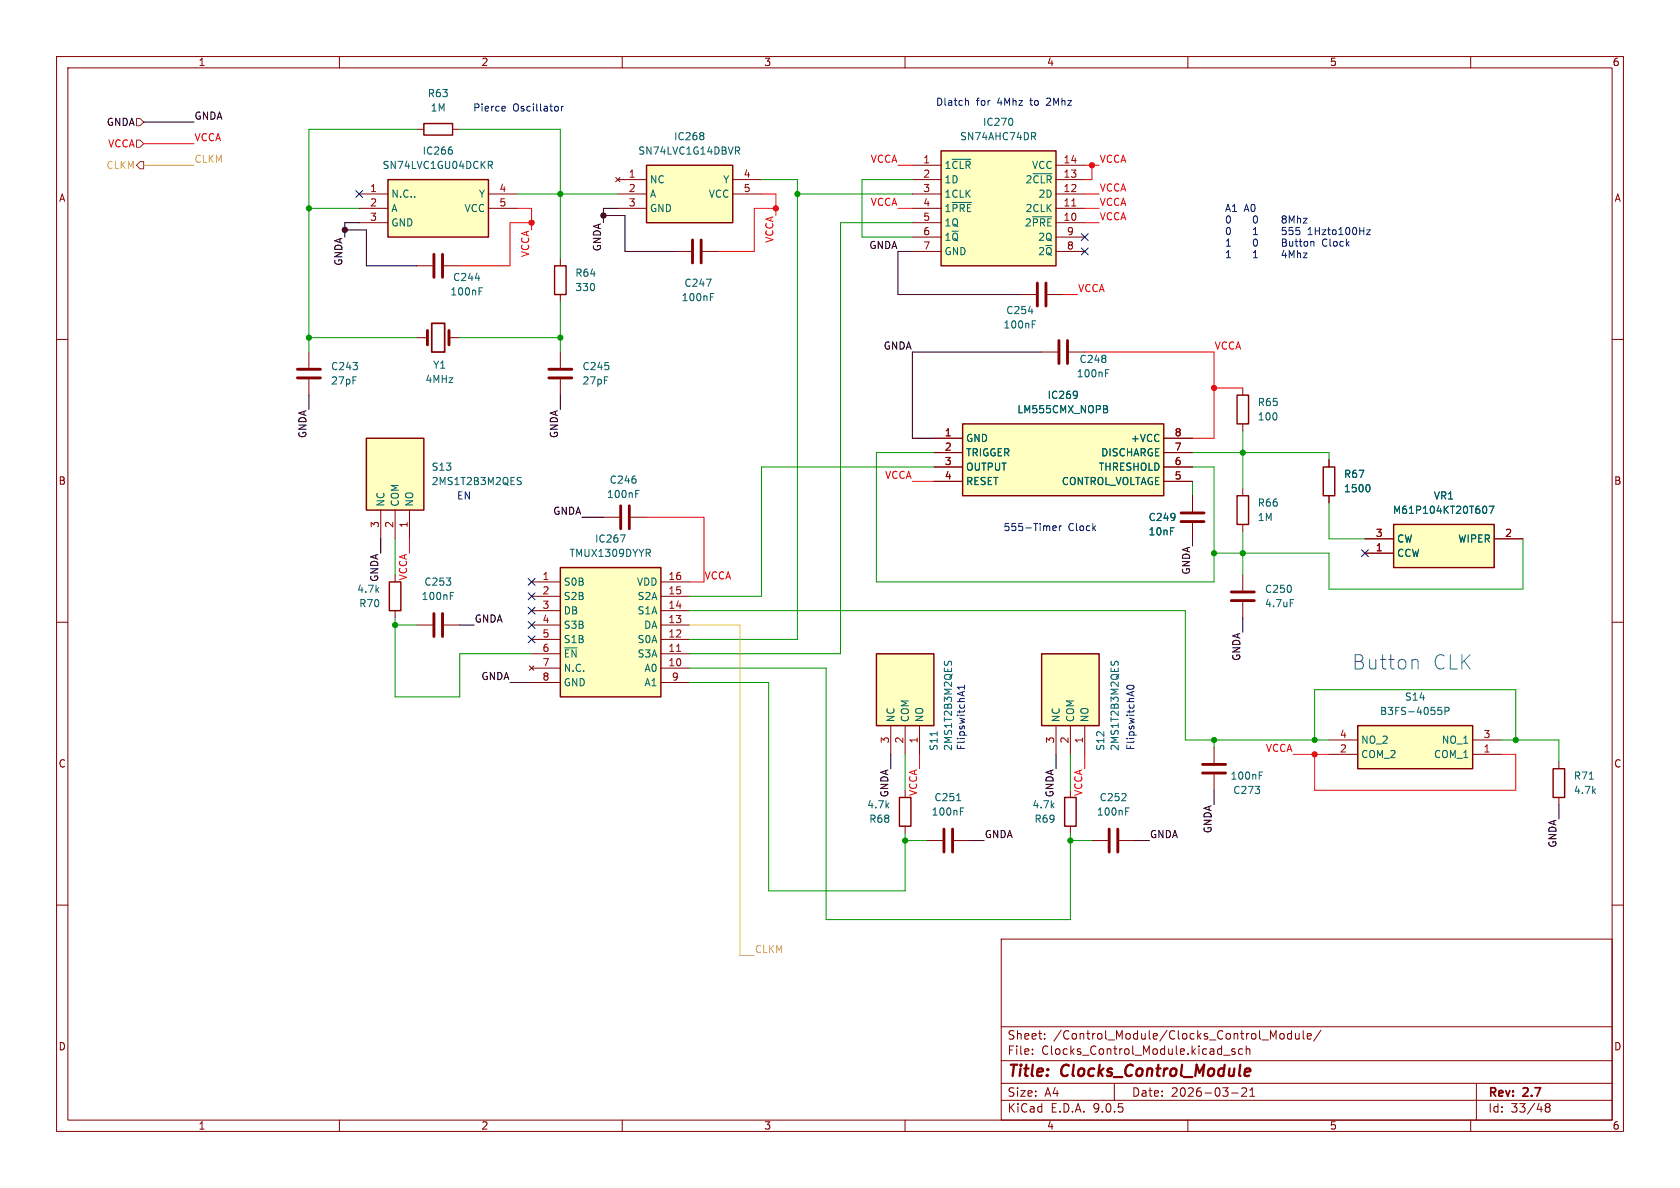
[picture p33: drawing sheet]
<svg xmlns="http://www.w3.org/2000/svg" width="297mm" height="210mm" viewBox="0 0 297 210" stroke-linecap="round" stroke-linejoin="round" font-family="sans-serif">
<defs><g id="words">
<g font-size="3.5" fill="#0045ff">
<text x="239" y="118.6">Button</text>
<text x="253.2" y="118.6">CLK</text>
</g>
<g font-size="2.8" fill="#840000">
<text x="178" y="190.9">Title:</text>
<text x="187.7" y="190.9">Clocks_Control_Module</text>
</g>
<g font-size="2.1" fill="#840000">
<text x="178" y="184">Sheet:</text>
<text x="186.2" y="184">/Control_Module/Clocks_Control_Module/</text>
<text x="178" y="186.7">File:</text>
<text x="184.1" y="186.7">Clocks_Control_Module.kicad_sch</text>
<text x="178" y="196.9">KiCad</text>
<text x="178" y="194.1">Size:</text>
<text x="184.7" y="194.1">A4</text>
<text x="185.7" y="196.9">E.D.A.</text>
<text x="193.3" y="196.9">9.0.5</text>
<text x="200" y="194.1">Date:</text>
<text x="207" y="194.1">2026-03-21</text>
<text x="263" y="194.3">Rev:</text>
<text x="263" y="196.9">Id:</text>
<text x="267.1" y="196.9">33/48</text>
<text x="269.4" y="194.3">2.7</text>
</g>
<g font-size="1.8" fill="#840000">
<text x="35" y="11.9">1</text>
<text x="85" y="11.9">2</text>
<text x="135" y="11.9">3</text>
<text x="185" y="11.9">4</text>
<text x="235" y="11.9">5</text>
<text x="285" y="11.9">6</text>
<text x="10.3" y="35.9">A</text>
<text x="285.3" y="35.9">A</text>
<text x="10.3" y="85.9">B</text>
<text x="285.3" y="85.9">B</text>
<text x="10.3" y="135.9">C</text>
<text x="285.3" y="135.9">C</text>
<text x="10.3" y="185.9">D</text>
<text x="285.3" y="185.9">D</text>
<text x="35" y="199.9">1</text>
<text x="85" y="199.9">2</text>
<text x="135" y="199.9">3</text>
<text x="185" y="199.9">4</text>
<text x="235" y="199.9">5</text>
<text x="285" y="199.9">6</text>
</g>
<g font-size="1.8" fill="#006464">
<text x="75.5" y="17.4">R63</text>
<text x="76" y="19.9">1M</text>
<text x="173.7" y="22.5">IC270</text>
<text x="74.6" y="27.5">IC266</text>
<text x="112.7" y="27.5">SN74LVC1G14DBVR</text>
<text x="119.1" y="25">IC268</text>
<text x="169.6" y="25">SN74AHC74DR</text>
<text x="67.5" y="30.1">SN74LVC1GU04DCKR</text>
<text x="69.1" y="35.2">N.C..</text>
<text x="84.6" y="35.2">Y</text>
<text x="114.8" y="32.6">NC</text>
<text x="114.8" y="35.2">A</text>
<text x="125.2" y="35.2">VCC</text>
<text x="127.7" y="32.6">Y</text>
<text x="166.9" y="30.1">1~{CLR}</text>
<text x="166.9" y="32.6">1D</text>
<text x="166.9" y="35.2">1CLK</text>
<text x="181.2" y="32.6">2~{CLR}</text>
<text x="182.4" y="30.1">VCC</text>
<text x="183.5" y="35.2">2D</text>
<text x="69.1" y="37.7">A</text>
<text x="69.1" y="40.2">GND</text>
<text x="82" y="37.7">VCC</text>
<text x="114.8" y="37.7">GND</text>
<text x="166.9" y="37.7">1~{PRE}</text>
<text x="166.9" y="40.2">1Q</text>
<text x="181.1" y="40.2">2~{PRE}</text>
<text x="181.2" y="37.7">2CLK</text>
<text x="166.9" y="42.8">1~{Q}</text>
<text x="166.9" y="45.3">GND</text>
<text x="183.4" y="42.8">2Q</text>
<text x="183.4" y="45.3">2~{Q}</text>
<text x="79.5" y="52.4">100nF</text>
<text x="80" y="49.9">C244</text>
<text x="101.6" y="51.7">330</text>
<text x="101.6" y="49.1">R64</text>
<text x="120.4" y="53.4">100nF</text>
<text x="120.9" y="50.9">C247</text>
<text x="177.3" y="58.3">100nF</text>
<text x="177.8" y="55.7">C254</text>
<text x="58.4" y="65.6">C243</text>
<text x="76.5" y="65.4">Y1</text>
<text x="102.9" y="65.6">C245</text>
<text x="190.7" y="64.4">C248</text>
<text x="58.4" y="68.2">27pF</text>
<text x="75.1" y="67.9">4MHz</text>
<text x="102.9" y="68.2">27pF</text>
<text x="185.1" y="70.7">IC269</text>
<text x="190.3" y="66.9">100nF</text>
<text x="222.3" y="72">R65</text>
<text x="179.8" y="73.3">LM555CMX_NOPB</text>
<text x="222.3" y="74.5">100</text>
<text x="76.2" y="83.4">S13</text>
<text x="170.7" y="78.3">GND</text>
<text x="170.7" y="80.9">TRIGGER</text>
<text x="170.7" y="83.4">OUTPUT</text>
<text x="194.1" y="83.4">THRESHOLD</text>
<text x="194.6" y="80.9">DISCHARGE</text>
<text x="199.8" y="78.3">+VCC</text>
<text x="68.2" y="89.7" transform="rotate(-90 68.2 89.7)">NC</text>
<text x="70.7" y="89.7" transform="rotate(-90 70.7 89.7)">COM</text>
<text x="73.3" y="89.7" transform="rotate(-90 73.3 89.7)">NO</text>
<text x="76.2" y="86">2MS1T2B3M2QES</text>
<text x="107.2" y="88.2">100nF</text>
<text x="107.7" y="85.7">C246</text>
<text x="170.7" y="86">RESET</text>
<text x="187.6" y="86">CONTROL_VOLTAGE</text>
<text x="222.3" y="89.8">R66</text>
<text x="237.5" y="84.7">R67</text>
<text x="237.5" y="87.2">1500</text>
<text x="253.4" y="88.5">VR1</text>
<text x="203" y="92.3">C249</text>
<text x="203" y="94.8">10nF</text>
<text x="222.3" y="92.3">1M</text>
<text x="246.2" y="91">M61P104KT20T607</text>
<text x="100.6" y="98.7">TMUX1309DYYR</text>
<text x="105.1" y="96.1">IC267</text>
<text x="246.9" y="96.1">CW</text>
<text x="246.9" y="98.7">CCW</text>
<text x="257.7" y="96.1">WIPER</text>
<text x="63" y="105">4.7k</text>
<text x="63.4" y="107.5">R70</text>
<text x="74.4" y="106.3">100nF</text>
<text x="74.9" y="103.7">C253</text>
<text x="99.6" y="103.7">S0B</text>
<text x="99.6" y="106.3">S2B</text>
<text x="112.5" y="103.7">VDD</text>
<text x="112.6" y="106.3">S2A</text>
<text x="223.5" y="105">C250</text>
<text x="223.5" y="107.5">4.7uF</text>
<text x="99.6" y="108.8">DB</text>
<text x="99.6" y="111.4">S3B</text>
<text x="99.6" y="113.9">S1B</text>
<text x="112.6" y="108.8">S1A</text>
<text x="112.6" y="113.9">S0A</text>
<text x="113.8" y="111.4">DA</text>
<text x="99.6" y="116.4">~{EN}</text>
<text x="99.6" y="119">N.C.</text>
<text x="112.6" y="116.4">S3A</text>
<text x="113.8" y="119">A0</text>
<text x="99.6" y="121.5">GND</text>
<text x="113.8" y="121.5">A1</text>
<text x="248.3" y="124.1">S14</text>
<text x="158.3" y="127.8" transform="rotate(-90 158.3 127.8)">NC</text>
<text x="160.9" y="127.8" transform="rotate(-90 160.9 127.8)">COM</text>
<text x="163.4" y="127.8" transform="rotate(-90 163.4 127.8)">NO</text>
<text x="187.6" y="127.8" transform="rotate(-90 187.6 127.8)">NC</text>
<text x="190.1" y="127.8" transform="rotate(-90 190.1 127.8)">COM</text>
<text x="192.6" y="127.8" transform="rotate(-90 192.6 127.8)">NO</text>
<text x="240.5" y="131.7">NO_2</text>
<text x="243.9" y="126.6">B3FS-4055P</text>
<text x="254.8" y="131.7">NO_1</text>
<text x="166" y="132.8" transform="rotate(-90 166 132.8)">S11</text>
<text x="168.5" y="132.8" transform="rotate(-90 168.5 132.8)">2MS1T2B3M2QES</text>
<text x="195.4" y="132.8" transform="rotate(-90 195.4 132.8)">S12</text>
<text x="198" y="132.8" transform="rotate(-90 198 132.8)">2MS1T2B3M2QES</text>
<text x="240.5" y="134.2">COM_2</text>
<text x="253.4" y="134.2">COM_1</text>
<text x="153.2" y="143.1">4.7k</text>
<text x="165.1" y="141.8">C251</text>
<text x="182.4" y="143.1">4.7k</text>
<text x="194.3" y="141.8">C252</text>
<text x="217.4" y="138">100nF</text>
<text x="217.9" y="140.6">C273</text>
<text x="278.1" y="140.6">4.7k</text>
<text x="278.1" y="138">R71</text>
<text x="153.6" y="145.6">R68</text>
<text x="164.6" y="144.4">100nF</text>
<text x="182.8" y="145.6">R69</text>
<text x="193.8" y="144.4">100nF</text>
</g>
<g font-size="1.8">
<text x="18.8" y="22.5">GNDA</text>
<text x="34.3" y="21.2">GNDA</text>
<text x="60.6" y="47.1" transform="rotate(-90 60.6 47.1)">GNDA</text>
<text x="106.3" y="44.5" transform="rotate(-90 106.3 44.5)">GNDA</text>
<text x="153.6" y="44.1">GNDA</text>
<text x="156.1" y="61.9">GNDA</text>
<text x="54.3" y="77.6" transform="rotate(-90 54.3 77.6)">GNDA</text>
<text x="98.7" y="77.6" transform="rotate(-90 98.7 77.6)">GNDA</text>
<text x="97.7" y="91.1">GNDA</text>
<text x="210.5" y="101.7" transform="rotate(-90 210.5 101.7)">GNDA</text>
<text x="67" y="103" transform="rotate(-90 67 103)">GNDA</text>
<text x="83.8" y="110.1">GNDA</text>
<text x="219.4" y="116.9" transform="rotate(-90 219.4 116.9)">GNDA</text>
<text x="85" y="120.3">GNDA</text>
<text x="157.1" y="141.1" transform="rotate(-90 157.1 141.1)">GNDA</text>
<text x="186.3" y="141.1" transform="rotate(-90 186.3 141.1)">GNDA</text>
<text x="174" y="148.2">GNDA</text>
<text x="203.2" y="148.2">GNDA</text>
<text x="214.3" y="147.4" transform="rotate(-90 214.3 147.4)">GNDA</text>
<text x="275.2" y="149.9" transform="rotate(-90 275.2 149.9)">GNDA</text>
</g>
<g font-size="1.8" fill="#0000c2">
<text x="83.5" y="19.9">Pierce</text>
<text x="90.6" y="19.9">Oscillator</text>
<text x="165.4" y="18.9">Dlatch</text>
<text x="172.6" y="18.9">for</text>
<text x="176.4" y="18.9">4Mhz</text>
<text x="182.4" y="18.9">to</text>
<text x="185.5" y="18.9">2Mhz</text>
<text x="216.5" y="37.7">A1</text>
<text x="216.5" y="39.7">0 0 8Mhz</text>
<text x="216.5" y="41.8">0 1 555</text>
<text x="219.9" y="37.7">A0</text>
<text x="231.1" y="41.8">1Hzto100Hz</text>
<text x="216.5" y="43.8">1 0 Button</text>
<text x="216.5" y="45.9">1 1 4Mhz</text>
<text x="233.7" y="43.8">Clock</text>
<text x="80.7" y="88.5">EN</text>
<text x="177.3" y="94.1">555-Timer</text>
<text x="188.8" y="94.1">Clock</text>
<text x="170.8" y="132.7" transform="rotate(-90 170.8 132.7)">FlipswitchA1</text>
<text x="200.8" y="132.7" transform="rotate(-90 200.8 132.7)">FlipswitchA0</text>
</g>
<g font-size="1.8" fill="#ff0007">
<text x="19" y="26.3">VCCA</text>
<text x="34.3" y="25.1">VCCA</text>
<text x="153.8" y="28.9">VCCA</text>
<text x="194.3" y="28.9">VCCA</text>
<text x="194.3" y="33.9">VCCA</text>
<text x="153.8" y="36.5">VCCA</text>
<text x="194.3" y="36.5">VCCA</text>
<text x="194.3" y="39">VCCA</text>
<text x="93.6" y="45.6" transform="rotate(-90 93.6 45.6)">VCCA</text>
<text x="136.8" y="43" transform="rotate(-90 136.8 43)">VCCA</text>
<text x="190.5" y="51.7">VCCA</text>
<text x="214.6" y="61.9">VCCA</text>
<text x="156.4" y="84.7">VCCA</text>
<text x="72" y="102.7" transform="rotate(-90 72 102.7)">VCCA</text>
<text x="124.5" y="102.5">VCCA</text>
<text x="223.7" y="133">VCCA</text>
<text x="162.2" y="140.8" transform="rotate(-90 162.2 140.8)">VCCA</text>
<text x="191.4" y="140.8" transform="rotate(-90 191.4 140.8)">VCCA</text>
</g>
<g font-size="1.8" fill="#ffba00">
<text x="34.3" y="28.9">CLKM</text>
<text x="18.7" y="30.1">CLKM</text>
<text x="133.3" y="168.6">CLKM</text>
</g>
<g font-size="1.8" fill="#a90000">
<text x="163.1" y="29">1</text>
<text x="187.9" y="29">14</text>
<text x="65.3" y="34">1</text>
<text x="88.2" y="34">4</text>
<text x="111.1" y="31.5">1</text>
<text x="111.1" y="34">2</text>
<text x="131.4" y="31.5">4</text>
<text x="131.4" y="34">5</text>
<text x="163.1" y="31.5">2</text>
<text x="163.1" y="34">3</text>
<text x="187.9" y="31.5">13</text>
<text x="187.9" y="34">12</text>
<text x="65.3" y="36.6">2</text>
<text x="65.3" y="39.1">3</text>
<text x="88.2" y="36.6">5</text>
<text x="111.1" y="36.6">3</text>
<text x="163.1" y="36.6">4</text>
<text x="163.1" y="39.1">5</text>
<text x="163.1" y="41.7">6</text>
<text x="187.9" y="36.6">11</text>
<text x="187.9" y="39.1">10</text>
<text x="188.5" y="41.7">9</text>
<text x="163.1" y="44.2">7</text>
<text x="188.5" y="44.2">8</text>
<text x="166.9" y="77.2">1</text>
<text x="207.6" y="77.2">8</text>
<text x="166.9" y="79.8">2</text>
<text x="166.9" y="82.3">3</text>
<text x="207.6" y="79.8">7</text>
<text x="207.6" y="82.3">6</text>
<text x="166.9" y="84.8">4</text>
<text x="207.6" y="84.8">5</text>
<text x="67.1" y="93.4" transform="rotate(-90 67.1 93.4)">3</text>
<text x="69.6" y="93.4" transform="rotate(-90 69.6 93.4)">2</text>
<text x="72.1" y="93.4" transform="rotate(-90 72.1 93.4)">1</text>
<text x="243.1" y="95">3</text>
<text x="266" y="95">2</text>
<text x="243.1" y="97.5">1</text>
<text x="95.8" y="102.6">1</text>
<text x="95.8" y="105.2">2</text>
<text x="95.8" y="107.7">3</text>
<text x="118.1" y="102.6">16</text>
<text x="118.1" y="105.2">15</text>
<text x="118.1" y="107.7">14</text>
<text x="95.8" y="110.2">4</text>
<text x="95.8" y="112.8">5</text>
<text x="118.1" y="110.2">13</text>
<text x="118.1" y="112.8">12</text>
<text x="95.8" y="115.3">6</text>
<text x="95.8" y="117.9">7</text>
<text x="118.1" y="115.3">11</text>
<text x="118.1" y="117.9">10</text>
<text x="95.8" y="120.4">8</text>
<text x="118.7" y="120.4">9</text>
<text x="157.2" y="131.5" transform="rotate(-90 157.2 131.5)">3</text>
<text x="159.8" y="131.5" transform="rotate(-90 159.8 131.5)">2</text>
<text x="162.3" y="131.5" transform="rotate(-90 162.3 131.5)">1</text>
<text x="186.4" y="131.5" transform="rotate(-90 186.4 131.5)">3</text>
<text x="189" y="131.5" transform="rotate(-90 189 131.5)">2</text>
<text x="191.5" y="131.5" transform="rotate(-90 191.5 131.5)">1</text>
<text x="236.8" y="130.6">4</text>
<text x="262.2" y="130.6">3</text>
<text x="236.8" y="133.1">2</text>
<text x="262.2" y="133.1">1</text>
</g>
</g></defs>
<g fill="none" stroke="#840000" stroke-width=".18">
<path d="M10 10h277v190h-277zM12 12h273v186h-273zM60 10v2M110 10v2M160 10v2M210 10v2M260 10v2M73.7 59.7h1.9M79.4 59.7h1.9M10 60h2M184.1 62.2h2.8M189 62.2h2.8"/>
<path d="M219.7 68.6v1.3M219.7 74.9v1.3M285 60h2M10 110h2M285 110h2M10 160h2M177 166h108v32h-108zM285 160h2M60 198v2M110 198v2M160 198v2M177 194.5h108"/>
<path d="M177 191.5h108M177 187.5h108M177 181.5h108M182.5 186.3v.1M182.5 185.5v.1M184.7 183.6v.1M184.7 182.8v.1M197 191.5v3M210 198v2M216.3 186.5h1.2M217.7 193.2h1.2M218.3 185.5l-.3-.1-.3 .2 .1 .2 .5 .2v.3h-.6"/>
<path d="M219.5 192.4l.6-.1 .2 .1 .1 .3-.9 1.1h.9M219.7 185.5l-.5-.1-.2 .3v.4l.1 .2h.6M220.3 185.5l.2-.1 .4 .1 .1 .9M220.3 184.9v1.5M221 193.8h.8M221 192.7l.4-.4v1.5M226.4 182.8l.3-.1 .3 .3v.4l-.3 .3-.3-.1-.2-.2v-.4zM228.3 182.8l-.4-.1-.3 .3v.4l.1 .2h.6M228.3 182.2v1.5M229 182.7l.1 .9 .4 .1 .2-.1M229.7 182.7v1M230.4 182.2v1.3l.2 .2"/>
<path d="M231.1 183.2l.7-.1-.1-.3-.4-.1-.2 .2 .1 .7h.5M233.5 182.1l-1.3 2M260 198v2M261 191.5v6.5M273.5 195.7l-.3-.2 .3-.4 .4 .1 .1 .2-.3 .3M273.5 195.7l-.3 .3v.5l.3 .1 .4-.1 .1-.2v-.4l-.3-.2M273.5 195.7h.2"/>
</g>
<path d="M220.4 188.9l.6 .1v.4l-.9 .1M220.8 190.1l-.5 .1" fill="none" stroke="#840000" stroke-width=".4"/>
<path d="M218.7 69.9h2v5h-2z" fill="none" stroke="#840000" stroke-width=".25"/>
<path d="M75.6 58.4v2.6M79.4 58.4v2.6M187.2 60.2v4.1M188.7 60.2v4.1" fill="none" stroke="#840000" stroke-width=".51"/>
<path d="M76.3 57.2h2.3v5h-2.3z" fill="none" stroke="#840000" stroke-width=".3"/>
<path d="M195.4 66h.5M195.4 65.3h.6" fill="none" stroke="#006464" stroke-width=".18"/>
<path d="M166.4 26.7h20.3v20.3h-20.3z" fill="#ffffc2"/>
<path d="M74.9 21.8h5.1v2.1h-5.1zM166.4 26.7h20.3v20.3h-20.3zM218.7 87.6h2v5.1h-2zM233.9 82.6h2.1v5h-2.1z" fill="none" stroke="#840000" stroke-width=".25"/>
<g fill="none" stroke="#840000" stroke-width=".18">
<path d="M73.7 22.9h1.2M80 22.9h1.3M161.3 29.2h5.1M161.3 31.8h5.1M161.3 34.3h5.1M161.3 36.8h5.1M161.3 39.4h5.1M186.7 29.2h5.1M186.7 31.8h5.1M186.7 34.3h5.1M186.7 36.8h5.1M186.7 39.4h5.1"/>
<path d="M161.3 41.9h5.1M161.3 44.5h5.1M186.7 41.9h5.1M186.7 44.5h5.1M54.6 62.2v2.8M54.6 67.1v2.8M210.8 87.6v2.8M210.8 92.5v2.8M219.7 86.4v1.2M219.7 92.7v1.3M234.9 81.3v1.3M234.9 87.6v1.3"/>
</g>
<path d="M168.3 28.2h3.3M168.3 35.8h3.4M178.9 21l.1 .4-.1 .6M182.5 38.3h3.5M182.6 30.7h3.4M182.7 24.1l.4 .6M182.8 23.4l.3 .3-.1 .3-.2 .1M241.9 85.7a.79 .79 0 0 1 0 1.2" fill="none" stroke="#006464" stroke-width=".18"/>
<path d="M189.5 36.4h.7" fill="none" stroke="#a90000" stroke-width=".18"/>
<path d="M52.6 65.3h4M52.6 66.8h4M208.8 90.7h4.1M208.8 92.2h4.1" fill="none" stroke="#840000" stroke-width=".51"/>
<path d="M170.2 74.9h35.5v12.7h-35.5z" fill="#ffffc2"/>
<path d="M170.2 74.9h35.5v12.7h-35.5z" fill="none" stroke="#840000" stroke-width=".25"/>
<path d="M99.1 62.2v2.8M99.1 67.1v2.8M165.1 77.5h5.1M205.7 77.5h5.1M165.1 80h5.1M165.1 82.6h5.1M165.1 85.1h5.1M205.7 80h5.1M205.7 82.6h5.1M205.7 85.1h5.1M214.6 132.1v2.8M214.6 136.9v2.8" fill="none" stroke="#840000" stroke-width=".18"/>
<path d="M190.3 69.2l.1 .1a1.07 1.07 0 0 1-.1 1M190.5 69.7l-.2 .2M195.5 71.7l.3 .2-.3 .4 .3 .2v.3l-.2 .2M222.6 137.1h.4M222.6 136.5h.6" fill="none" stroke="#006464" stroke-width=".18"/>
<path d="M97 65.3h4.1M97 66.8h4.1M212.6 136.7h4.1M212.6 135.1h4.1" fill="none" stroke="#840000" stroke-width=".51"/>
<path d="M184.1 115.6h10.2v12.7h-10.2z" fill="#ffffc2"/>
<path d="M98 47h2.1v5.1h-2.1zM184.1 115.6h10.2v12.7h-10.2z" fill="none" stroke="#840000" stroke-width=".25"/>
<path d="M99.1 45.7v1.3M99.1 52.1v1.2M180.3 52.1h2.8M185.2 52.1h2.8M186.7 128.3v5.1M189.2 128.3v5.1M191.8 128.3v5.1" fill="none" stroke="#840000" stroke-width=".18"/>
<path d="M181.8 55h.8M182.5 57.3h.4M182.5 56.7h.6M196.5 116.9l-.1 .5M197 117.4l.1-.4 .3-.1 .3 .2v.3" fill="none" stroke="#006464" stroke-width=".18"/>
<path d="M183.4 50v4.1M184.9 50v4.1" fill="none" stroke="#840000" stroke-width=".51"/>
<path d="M64.8 77.5h10.1v12.7h-10.1z" fill="#ffffc2"/>
<path d="M64.8 77.5h10.1v12.7h-10.1zM274.6 135.9h2v5.1h-2z" fill="none" stroke="#840000" stroke-width=".25"/>
<path d="M67.3 90.2v5.1M69.8 90.2v5.1M72.4 90.2v5.1M275.6 134.6v1.3M275.6 141v1.2" fill="none" stroke="#840000" stroke-width=".18"/>
<path d="M91.7 85l.3 .1 .2 .3-.3 .3h-.3M91.7 84.4l.5 .1M281 137.7h.7" fill="none" stroke="#006464" stroke-width=".18"/>
<path d="M99.1 100.3h17.7v22.9h-17.7z" fill="#ffffc2"/>
<path d="M99.1 100.3h17.7v22.9h-17.7z" fill="none" stroke="#840000" stroke-width=".25"/>
<g fill="none" stroke="#840000" stroke-width=".18">
<path d="M93.6 117.7l.8 .8M94 102.9h5.1M94 105.4h5.1M94 108h5.1M94 110.5h5.1M94 113h5.1M94 115.6h5.1M94 118.1h5.1M94.4 117.7l-.8 .8M116.8 102.9h5.1M116.8 105.4h5.1M116.8 108h5.1"/>
<path d="M116.8 110.5h5.1M116.8 113h5.1M116.8 115.6h5.1M116.8 118.1h5.1M94 120.7h5.1M116.8 120.7h5.1"/>
</g>
<path d="M119.6 115.2h.7" fill="none" stroke="#a90000" stroke-width=".18"/>
<path d="M109.7 94.6h.8l-.5 1.2" fill="none" stroke="#006464" stroke-width=".18"/>
<path d="M246.4 92.7h17.8v7.6h-17.8z" fill="#ffffc2"/>
<path d="M246.4 92.7h17.8v7.6h-17.8z" fill="none" stroke="#840000" stroke-width=".25"/>
<path d="M106.7 91.4h2.8M111.5 91.4h2.8M241.3 95.3h5.1M241.3 97.8h5.1M264.2 95.3h5" fill="none" stroke="#840000" stroke-width=".18"/>
<path d="M112.4 87.3h.4M112.4 86.7h.6M262.5 89.5a.79 .79 0 0 1 0 1.2M263.3 89.5h.8l-.5 1.2" fill="none" stroke="#006464" stroke-width=".18"/>
<path d="M109.7 89.4v4.1M111.3 89.4v4.1" fill="none" stroke="#840000" stroke-width=".51"/>
<path d="M68.6 31.8h17.8v10.1h-17.8z" fill="#ffffc2"/>
<path d="M68.6 31.8h17.8v10.1h-17.8zM68.8 102.9h2.1v5.1h-2.1z" fill="none" stroke="#840000" stroke-width=".25"/>
<g fill="none" stroke="#840000" stroke-width=".18">
<path d="M63.5 34.3h5.1M63.5 36.8h5.1M63.5 39.4h5.1M86.4 34.3h5M86.4 36.8h5M73.7 47h2.8M78.5 47h2.8M119.4 44.5h2.8M124.2 44.5h2.8M69.8 101.6v1.3M69.8 108v1.2M73.7 110.5h2.8"/>
<path d="M78.5 110.5h2.8"/>
</g>
<path d="M79.9 26.5l.1 .2-.1 .5M86.3 28.5h.5l.3 .3-.2 .3-.6 .1M86.6 29.2l.5 .6M84 49.2h.8M84.7 51.5h.4M84.7 50.9h.6M124.9 49.3h.8l-.5 1.3M125.6 52.5h.4M125.6 51.9h.6M79.6 105.3h.4M79.6 104.7h.6" fill="none" stroke="#006464" stroke-width=".18"/>
<path d="M76.7 45v4M78.2 45v4M122.4 42.4v4.1M124 42.4v4.1M76.7 108.5v4M78.2 108.5v4" fill="none" stroke="#840000" stroke-width=".51"/>
<path d="M114.3 29.2h15.2v10.2h-15.2z" fill="#ffffc2"/>
<path d="M114.3 29.2h15.2v10.2h-15.2z" fill="none" stroke="#840000" stroke-width=".25"/>
<path d="M108.8 31.4l.8 .7M109.2 31.8h5.1M109.2 34.3h5.1M109.2 36.8h5.1M109.6 31.4l-.8 .7M129.5 31.8h5.1M129.5 34.3h5.1" fill="none" stroke="#840000" stroke-width=".18"/>
<path d="M124.3 23.5l.1 .2-.1 .2M124.3 24l.1 .2-.1 .4M130 26h.5l.2 .2-.1 .4h-.6M130.3 26.6l.4 .6" fill="none" stroke="#006464" stroke-width=".18"/>
<path d="M240 128.3h20.3v7.6h-20.3z" fill="#ffffc2"/>
<path d="M240 128.3h20.3v7.6h-20.3zM159 141h2v5.1h-2zM188.2 141h2v5.1h-2z" fill="none" stroke="#840000" stroke-width=".25"/>
<g fill="none" stroke="#840000" stroke-width=".18">
<path d="M219.7 101.6v2.8M219.7 106.4v2.8M160 139.7v1.3M189.2 139.7v1.3M234.9 130.8h5.1M234.9 133.4h5.1M260.3 130.8h5.1M260.3 133.4h5.1M160 146.1v1.2M163.8 148.6h2.8M168.7 148.6h2.7M189.2 146.1v1.2"/>
<path d="M193 148.6h2.8M197.9 148.6h2.8"/>
</g>
<path d="M228.1 106h.6M254.2 125h.6M254.4 125.5h.3l.2 .3-.1 .4-.4 .1M255.5 125.7l.6-.1 .1-.1-.1-.3-.6-.2v1.3M169.1 141.5h.7M169.8 143.4h.4M169.8 142.8h.6M199 143.4h.4M199 142.8h.6" fill="none" stroke="#006464" stroke-width=".18"/>
<path d="M217.7 104.6h4M217.7 106.2h4M166.9 146.6v4M168.4 146.6v4M196.1 146.6v4M197.6 146.6v4" fill="none" stroke="#840000" stroke-width=".51"/>
<path d="M154.9 115.6h10.2v12.7h-10.2z" fill="#ffffc2"/>
<path d="M154.9 115.6h10.2v12.7h-10.2z" fill="none" stroke="#840000" stroke-width=".25"/>
<g fill="none" stroke="#840000" stroke-width=".18">
<path d="M165.1 77.5h5.1M205.7 77.5h5.1M165.1 80h5.1M165.1 82.6h5.1M165.1 85.1h5.1M205.7 80h5.1M205.7 82.6h5.1M205.7 85.1h5.1M210.8 87.6v2.8M210.8 92.5v2.8M234.9 81.3v1.3M234.9 87.6v1.3"/>
<path d="M241.3 95.3h5.1M241.3 97.8h5.1M264.2 95.3h5M157.5 128.3v5.1M160 128.3v5.1M162.6 128.3v5.1"/>
</g>
<path d="M190.3 69.2l.1 .1a1.07 1.07 0 0 1-.1 1M190.5 69.7l-.2 .2M195.5 71.7l.3 .2-.3 .4 .3 .2v.3l-.2 .2M241.9 85.7a.79 .79 0 0 1 0 1.2M262.5 89.5a.79 .79 0 0 1 0 1.2M263.3 89.5h.8l-.5 1.2M167 116.9l-.1 .5M167.6 117.4l.1-.4 .3-.1 .2 .2v.3M165.7 129.3v.8" fill="none" stroke="#006464" stroke-width=".18"/>
<path d="M24.1 24.8h.7l.6 .6-.6 .6h-.7zM24.1 21h.7l.6 .6-.6 .6h-.7zM24.8 28.6h.6v1.2h-.6l-.7-.6z" fill="none" stroke="#725600" stroke-width=".18"/>
<g fill="none" stroke="#ff0007" stroke-width=".18">
<path d="M25.4 25.4h8.9M91.4 36.8h2.6v3.8M94 39.4h-3.8v7.6h-8.9M134.6 34.3h2.6v3.8M137.2 36.8h-3.9v7.7h-6.3M158.7 36.8h2.6M158.7 29.2h2.6M191.8 39.4h2.5M191.8 36.8h2.5M191.8 29.2h2.5M191.8 34.3h2.5M193 29.2v2.6h-1.2"/>
<path d="M188 52.1h2.5M191.8 62.2h22.8v15.3h-3.8M214.6 68.6h5.1M72.4 95.3v2.5M114.3 91.4h10.2v11.5h-2.6M161.3 85.1h3.8M162.6 133.4v2.5M191.8 133.4v2.5M228.6 133.4h6.3M232.4 133.4v6.3h35.6v-6.3h-2.6"/>
</g>
<g fill="none" stroke="#009600" stroke-width=".18">
<path d="M54.6 36.8h8.9M73.7 22.9h-19.1v39.3M81.3 22.9h17.8v22.8M91.4 34.3h17.8M134.6 31.8h6.4v81.2h-19.1M141 34.3h20.3M161.3 39.4h-12.7v76.2h-26.7M161.3 31.8h-8.9v10.1h8.9M54.6 59.7h19.1M81.3 59.7h17.8M99.1 53.3v8.9M219.7 76.2v10.2"/>
<path d="M69.8 95.3v6.3M165.1 80h-10.2v22.9h59.7v-20.3h-3.8M165.1 82.6h-30.5v22.8h-12.7M210.8 85.1v2.5M210.8 80h24.1v1.3M219.7 94v7.6M234.9 88.9v6.4h6.4M269.2 95.3v8.8h-34.3v-6.3h-20.3M69.8 109.2v14h11.5v-7.6h12.7M69.8 110.5h3.9M121.9 118.1h24.1v44.5h43.2v-15.3M121.9 108h87.6v22.8h25.4"/>
<path d="M121.9 120.7h14v36.8h24.1v-10.2M160 133.4v6.3M189.2 133.4v6.3M214.6 130.8v1.3M232.4 130.8v-8.9h35.6v8.9M265.4 130.8h10.2v3.8M160 148.6h3.8M189.2 148.6h3.8"/>
</g>
<g fill="none" stroke="#000" stroke-width=".18">
<path d="M25.4 21.6h8.9M63.5 39.4h-2.5v2.5M106.7 38.1h3.8v6.4h8.9M109.2 36.8h-2.5v2.6M61 40.6h3.8v6.4h8.9M161.3 44.5h-2.6v7.6h21.6M54.6 69.9v2.5M99.1 69.9v2.5M184.1 62.2h-22.8v15.3h3.8M67.3 95.3v2.5M102.9 91.4h3.8M210.8 95.3v1.2"/>
<path d="M81.3 110.5h2.5M219.7 109.2v2.6M90.2 120.7h3.8M157.5 133.4v2.5M186.7 133.4v2.5M214.6 139.7v2.5M171.4 148.6h2.6M200.7 148.6h2.5M275.6 142.2v2.6"/>
</g>
<path d="M25.4 29.2h8.9M121.9 110.5h8.9v58.4h2.5" fill="none" stroke="#ffba00" stroke-width=".18"/>
<g fill="none" stroke="#000084" stroke-width=".18">
<path d="M62.9 33.7l1.2 1.2M64.1 33.7l-1.2 1.2M191.2 41.3l1.2 1.2M191.2 43.8l1.2 1.3M192.4 41.3l-1.2 1.2M192.4 43.8l-1.2 1.3M240.7 97.2l1.2 1.2M241.9 97.2l-1.2 1.2M93.4 104.8l1.2 1.2M93.4 109.9l1.2 1.2M93.4 107.3l1.2 1.3M93.4 112.4l1.2 1.2"/>
<path d="M93.4 102.3l1.2 1.2M94.6 104.8l-1.2 1.2M94.6 109.9l-1.2 1.2M94.6 107.3l-1.2 1.3M94.6 112.4l-1.2 1.2M94.6 102.3l-1.2 1.2"/>
</g>
<g fill="none" stroke="#0000c2" stroke-width=".18">
<path d="M88.9 18.8h.4v.3l-.6 .1M89.3 19.6h-.4M98.6 18.8l.1 .2-.1 .6M99.3 18.8v.8M99.6 18.8l-.3 .2M170.9 17.8l.3 .2v.6M226.9 38.7l-.2-.2 .2-.3h.2l.3 .2-.3 .3M226.9 38.7l-.2 .2v.4l.2 .1h.4l.1-.2v-.3l-.3-.2M226.9 38.7h.2M227.9 39.4v-1.2l.5 .9 .4-.9v1.2M229.4 38.2v1.2M229.4 38.7l.2-.1h.3v.8"/>
<path d="M230.4 38.6h.7l-.7 .8h.7M226.7 42.3h.4l.3 .2-.3 .4 .3 .1v.3l-.2 .2h-.5zM226.7 42.9h.4M227 44.2l-.3 .9h.7M227.3 44.7v.9M227.3 40.2h-.6v.6l.1-.1 .5 .1 .1 .1-.1 .5-.2 .1-.4-.1M227.9 45.6v-1.3l.5 .9 .4-.9v1.3M228 42.7v.8h.4l.1-.1M228.5 40.2h-.6v.6l.1-.1 .5 .1 .1 .1-.1 .5-.1 .1-.5-.1M228.5 42.7v.8M229 42.7h.4M229.1 42.3v1l.3 .2"/>
<path d="M229.4 44.3v1.3M229.4 44.8l.2-.1 .3 .1v.8M229.7 42.7h.5M229.7 40.2h-.6v.6l.2-.1 .4 .1 .1 .1-.1 .5-.1 .1-.5-.1M229.9 42.3v1l.3 .2M230.4 44.7h.7l-.7 .9h.7M230.6 42.7h.4l.2 .2v.4l-.2 .2h-.4l-.1-.2zM231.7 42.8l.2-.1h.3l.1 .8M231.7 42.7v.8M241.6 40.6h.7l-.7 .9h.7M186.1 93.4l.6-.1v-.3h-.4l-.2 .1 .1 .6h.5M187.3 93v.8"/>
<path d="M187.6 93l-.3 .2M170.1 122.3v.6M170.5 122.2l-1.3 .4M170.5 121.1v.8M170.5 121.5h-1.3l.4 .4M199.3 121.3a.75 .75 0 0 1 1.2 .2 .72 .72 0 0 1-1.3-.1zM200.5 122.2l-1.3 .4"/>
</g>
<path d="M250 116.6l.6 .1 .1 .2v1.4" fill="none" stroke="#0045ff" stroke-width=".18"/>
<g fill="#ff0007" stroke="#ff0007" stroke-width=".18">
<circle cx="193" cy="29.2" r=".46"/>
<circle cx="137.2" cy="36.8" r=".46"/>
<circle cx="214.6" cy="68.6" r=".46"/>
<circle cx="232.4" cy="133.4" r=".46"/>
<circle cx="94" cy="39.4" r=".46"/>
</g>
<g fill="#009600" stroke="#009600" stroke-width=".18">
<circle cx="141" cy="34.3" r=".46"/>
<circle cx="219.7" cy="97.8" r=".46"/>
<circle cx="214.6" cy="97.8" r=".46"/>
<circle cx="219.7" cy="80" r=".46"/>
<circle cx="54.6" cy="59.7" r=".46"/>
<circle cx="99.1" cy="59.7" r=".46"/>
<circle cx="69.8" cy="110.5" r=".46"/>
<circle cx="232.4" cy="130.8" r=".46"/>
<circle cx="214.6" cy="130.8" r=".46"/>
<circle cx="99.1" cy="34.3" r=".46"/>
<circle cx="54.6" cy="36.8" r=".46"/>
<circle cx="189.2" cy="148.6" r=".46"/>
<circle cx="160" cy="148.6" r=".46"/>
<circle cx="268" cy="130.8" r=".46"/>
</g>
<g fill="#000" stroke="#000" stroke-width=".18">
<circle cx="106.7" cy="38.1" r=".46"/>
<circle cx="61" cy="40.6" r=".46"/>
</g>
<use href="#words"/>
</svg>
